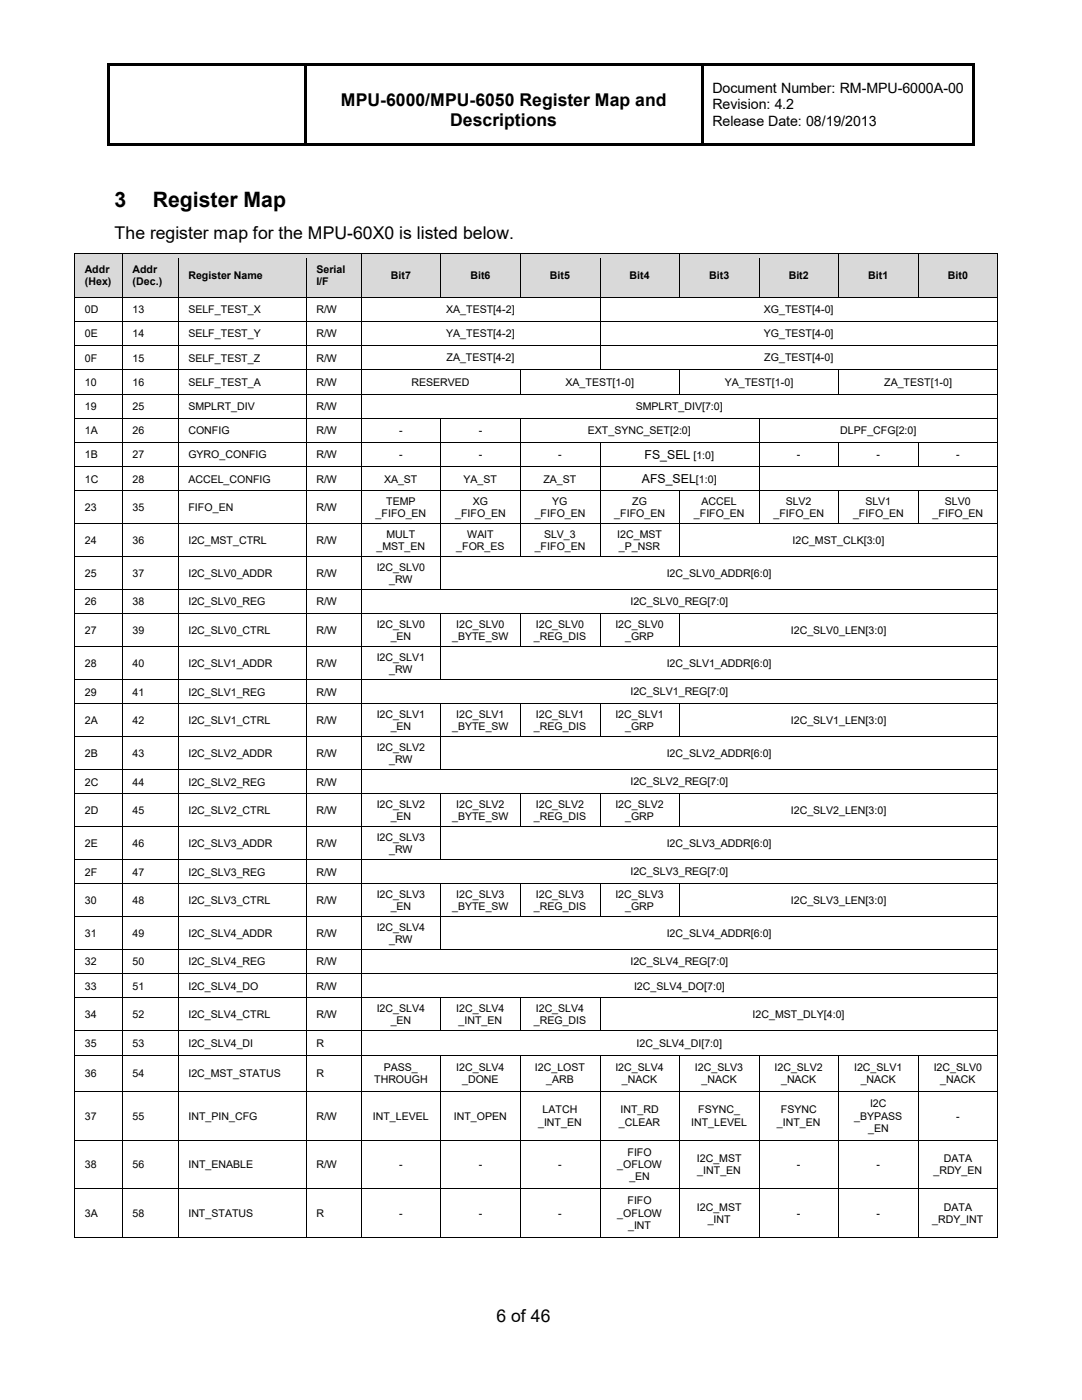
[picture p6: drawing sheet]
<svg xmlns="http://www.w3.org/2000/svg" width="216mm" height="279mm" viewBox="0 0 216 279" stroke-linecap="round" stroke-linejoin="round" font-family="sans-serif">
<defs><g id="words">
<g font-size="4.2">
<text x="22.9" y="41.3">3</text>
<text x="30.5" y="41.3">Register Map</text>
</g>
<g font-size="3.5">
<text x="68" y="21.1">MPU-6000/MPU-6050 Register Map and</text>
<text x="89.8" y="25.2">Descriptions</text>
<text x="22.9" y="47.6">The register map for the MPU-60X0 is listed below.</text>
<text x="99" y="263.8">6 of 46</text>
</g>
<g font-size="2.8">
<text x="142.1" y="18.6">Document Number: RM-MPU-6000A-00</text>
<text x="142.1" y="21.8">Revision: 4.2</text>
<text x="142.1" y="25.1">Release Date: 08/19/2013</text>
</g>
<g font-size="2.5">
<text x="128.6" y="91.6">FS_SEL</text>
<text x="128.1" y="96.5">AFS_SEL</text>
</g>
<g font-size="2.1">
<text x="16.9" y="54.4">Addr</text>
<text x="16.9" y="56.9">(Hex)</text>
<text x="26.5" y="54.4">Addr</text>
<text x="26.5" y="56.9">(Dec.)</text>
<text x="37.6" y="55.7">Register Name</text>
<text x="63.2" y="54.4">Serial</text>
<text x="63.2" y="56.9">I/F</text>
<text x="78" y="55.7">Bit7</text>
<text x="93.9" y="55.7">Bit6</text>
<text x="109.7" y="55.7">Bit5</text>
<text x="125.6" y="55.7">Bit4</text>
<text x="141.5" y="55.7">Bit3</text>
<text x="157.4" y="55.7">Bit2</text>
<text x="173.3" y="55.7">Bit1</text>
<text x="189.1" y="55.7">Bit0</text>
<text x="16.9" y="62.5">0D</text>
<text x="26.5" y="62.5">13</text>
<text x="37.6" y="62.5">SELF_TEST_X</text>
<text x="63.2" y="62.5">R/W</text>
<text x="89" y="62.5">XA_TEST[4-2]</text>
<text x="152.4" y="62.5">XG_TEST[4-0]</text>
<text x="16.9" y="67.3">0E</text>
<text x="26.5" y="67.3">14</text>
<text x="37.6" y="67.3">SELF_TEST_Y</text>
<text x="63.2" y="67.3">R/W</text>
<text x="89" y="67.3">YA_TEST[4-2]</text>
<text x="152.4" y="67.3">YG_TEST[4-0]</text>
<text x="16.9" y="72.2">0F</text>
<text x="16.9" y="77">10</text>
<text x="26.5" y="72.2">15</text>
<text x="26.5" y="77">16</text>
<text x="37.6" y="72.2">SELF_TEST_Z</text>
<text x="37.6" y="77">SELF_TEST_A</text>
<text x="63.2" y="72.2">R/W</text>
<text x="63.2" y="77">R/W</text>
<text x="82.1" y="77">RESERVED</text>
<text x="89.1" y="72.1">ZA_TEST[4-2]</text>
<text x="112.9" y="77">XA_TEST[1-0]</text>
<text x="144.6" y="77">YA_TEST[1-0]</text>
<text x="152.5" y="72.1">ZG_TEST[4-0]</text>
<text x="176.4" y="77">ZA_TEST[1-0]</text>
<text x="16.9" y="81.8">19</text>
<text x="26.5" y="81.8">25</text>
<text x="37.6" y="81.8">SMPLRT_DIV</text>
<text x="63.2" y="81.8">R/W</text>
<text x="126.9" y="81.8">SMPLRT_DIV[7:0]</text>
<text x="16.9" y="86.7">1A</text>
<text x="26.5" y="86.7">26</text>
<text x="37.6" y="86.7">CONFIG</text>
<text x="63.2" y="86.7">R/W</text>
<text x="79.6" y="86.6">-</text>
<text x="95.5" y="86.6">-</text>
<text x="117.3" y="86.6">EXT_SYNC_SET[2:0]</text>
<text x="167.7" y="86.6">DLPF_CFG[2:0]</text>
<text x="16.9" y="91.5">1B</text>
<text x="26.5" y="91.5">27</text>
<text x="37.6" y="91.5">GYRO_CONFIG</text>
<text x="63.2" y="91.5">R/W</text>
<text x="79.6" y="91.5">-</text>
<text x="95.5" y="91.5">-</text>
<text x="111.4" y="91.5">-</text>
<text x="138.4" y="91.6">[1:0]</text>
<text x="159" y="91.5">-</text>
<text x="174.9" y="91.5">-</text>
<text x="190.8" y="91.5">-</text>
<text x="16.9" y="96.3">1C</text>
<text x="26.5" y="96.3">28</text>
<text x="37.6" y="96.3">ACCEL_CONFIG</text>
<text x="63.2" y="96.3">R/W</text>
<text x="76.6" y="96.3">XA_ST</text>
<text x="77.1" y="100.8">TEMP</text>
<text x="92.5" y="96.3">YA_ST</text>
<text x="94.3" y="100.8">XG</text>
<text x="108.4" y="96.3">ZA_ST</text>
<text x="110.2" y="100.8">YG</text>
<text x="126.1" y="100.8">ZG</text>
<text x="138.9" y="96.5">[1:0]</text>
<text x="140" y="100.8">ACCEL</text>
<text x="156.8" y="100.8">SLV2</text>
<text x="172.7" y="100.8">SLV1</text>
<text x="188.5" y="100.8">SLV0</text>
<text x="16.9" y="102">23</text>
<text x="26.5" y="102">35</text>
<text x="37.6" y="102">FIFO_EN</text>
<text x="63.2" y="102">R/W</text>
<text x="74.9" y="103.2">_FIFO_EN</text>
<text x="77.1" y="107.3">MULT</text>
<text x="90.8" y="103.2">_FIFO_EN</text>
<text x="93.2" y="107.3">WAIT</text>
<text x="106.7" y="103.2">_FIFO_EN</text>
<text x="108.6" y="107.3">SLV_3</text>
<text x="122.6" y="103.2">_FIFO_EN</text>
<text x="123.2" y="107.3">I2C_MST</text>
<text x="138.5" y="103.2">_FIFO_EN</text>
<text x="154.3" y="103.2">_FIFO_EN</text>
<text x="170.2" y="103.2">_FIFO_EN</text>
<text x="186.1" y="103.2">_FIFO_EN</text>
<text x="16.9" y="108.6">24</text>
<text x="26.5" y="108.6">36</text>
<text x="37.6" y="108.6">I2C_MST_CTRL</text>
<text x="63.2" y="108.6">R/W</text>
<text x="75.1" y="109.8">_MST_EN</text>
<text x="75.2" y="113.9">I2C_SLV0</text>
<text x="91" y="109.8">_FOR_ES</text>
<text x="106.7" y="109.8">_FIFO_EN</text>
<text x="123.5" y="109.8">_P_NSR</text>
<text x="158.1" y="108.6">I2C_MST_CLK[3:0]</text>
<text x="16.9" y="115.2">25</text>
<text x="26.5" y="115.2">37</text>
<text x="37.6" y="115.2">I2C_SLV0_ADDR</text>
<text x="63.2" y="115.2">R/W</text>
<text x="77.7" y="116.3">_RW</text>
<text x="133" y="115.1">I2C_SLV0_ADDR[6:0]</text>
<text x="16.9" y="120.8">26</text>
<text x="26.5" y="120.8">38</text>
<text x="37.6" y="120.8">I2C_SLV0_REG</text>
<text x="63.2" y="120.8">R/W</text>
<text x="75.2" y="125.3">I2C_SLV0</text>
<text x="91" y="125.3">I2C_SLV0</text>
<text x="106.9" y="125.3">I2C_SLV0</text>
<text x="122.8" y="125.3">I2C_SLV0</text>
<text x="125.8" y="120.8">I2C_SLV0_REG[7:0]</text>
<text x="16.9" y="126.6">27</text>
<text x="26.5" y="126.6">39</text>
<text x="37.6" y="126.6">I2C_SLV0_CTRL</text>
<text x="63.2" y="126.6">R/W</text>
<text x="75.2" y="131.9">I2C_SLV1</text>
<text x="78" y="127.7">_EN</text>
<text x="90.2" y="127.7">_BYTE_SW</text>
<text x="106.5" y="127.7">_REG_DIS</text>
<text x="124.7" y="127.7">_GRP</text>
<text x="157.8" y="126.5">I2C_SLV0_LEN[3:0]</text>
<text x="16.9" y="133.1">28</text>
<text x="26.5" y="133.1">40</text>
<text x="37.6" y="133.1">I2C_SLV1_ADDR</text>
<text x="63.2" y="133.1">R/W</text>
<text x="77.7" y="134.3">_RW</text>
<text x="133" y="133.1">I2C_SLV1_ADDR[6:0]</text>
<text x="16.9" y="138.8">29</text>
<text x="26.5" y="138.8">41</text>
<text x="37.6" y="138.8">I2C_SLV1_REG</text>
<text x="63.2" y="138.8">R/W</text>
<text x="75.2" y="143.3">I2C_SLV1</text>
<text x="91" y="143.3">I2C_SLV1</text>
<text x="106.9" y="143.3">I2C_SLV1</text>
<text x="122.8" y="143.3">I2C_SLV1</text>
<text x="125.8" y="138.8">I2C_SLV1_REG[7:0]</text>
<text x="16.9" y="144.5">2A</text>
<text x="26.5" y="144.5">42</text>
<text x="37.6" y="144.5">I2C_SLV1_CTRL</text>
<text x="63.2" y="144.5">R/W</text>
<text x="75.2" y="149.8">I2C_SLV2</text>
<text x="78" y="145.7">_EN</text>
<text x="90.2" y="145.7">_BYTE_SW</text>
<text x="106.5" y="145.7">_REG_DIS</text>
<text x="124.7" y="145.7">_GRP</text>
<text x="157.8" y="144.5">I2C_SLV1_LEN[3:0]</text>
<text x="16.9" y="151.1">2B</text>
<text x="26.5" y="151.1">43</text>
<text x="37.6" y="151.1">I2C_SLV2_ADDR</text>
<text x="63.2" y="151.1">R/W</text>
<text x="77.7" y="152.3">_RW</text>
<text x="133" y="151">I2C_SLV2_ADDR[6:0]</text>
<text x="16.9" y="156.8">2C</text>
<text x="26.5" y="156.8">44</text>
<text x="37.6" y="156.8">I2C_SLV2_REG</text>
<text x="63.2" y="156.8">R/W</text>
<text x="75.2" y="161.2">I2C_SLV2</text>
<text x="91" y="161.2">I2C_SLV2</text>
<text x="106.9" y="161.2">I2C_SLV2</text>
<text x="122.8" y="161.2">I2C_SLV2</text>
<text x="125.8" y="156.7">I2C_SLV2_REG[7:0]</text>
<text x="16.9" y="162.5">2D</text>
<text x="26.5" y="162.5">45</text>
<text x="37.6" y="162.5">I2C_SLV2_CTRL</text>
<text x="63.2" y="162.5">R/W</text>
<text x="75.2" y="167.8">I2C_SLV3</text>
<text x="78" y="163.6">_EN</text>
<text x="90.2" y="163.6">_BYTE_SW</text>
<text x="106.5" y="163.6">_REG_DIS</text>
<text x="124.7" y="163.6">_GRP</text>
<text x="157.8" y="162.5">I2C_SLV2_LEN[3:0]</text>
<text x="16.9" y="169">2E</text>
<text x="26.5" y="169">46</text>
<text x="37.6" y="169">I2C_SLV3_ADDR</text>
<text x="63.2" y="169">R/W</text>
<text x="77.7" y="170.2">_RW</text>
<text x="133" y="169">I2C_SLV3_ADDR[6:0]</text>
<text x="16.9" y="174.7">2F</text>
<text x="26.5" y="174.7">47</text>
<text x="37.6" y="174.7">I2C_SLV3_REG</text>
<text x="63.2" y="174.7">R/W</text>
<text x="75.2" y="179.2">I2C_SLV3</text>
<text x="91" y="179.2">I2C_SLV3</text>
<text x="106.9" y="179.2">I2C_SLV3</text>
<text x="122.8" y="179.2">I2C_SLV3</text>
<text x="125.8" y="174.7">I2C_SLV3_REG[7:0]</text>
<text x="16.9" y="180.4">30</text>
<text x="26.5" y="180.4">48</text>
<text x="37.6" y="180.4">I2C_SLV3_CTRL</text>
<text x="63.2" y="180.4">R/W</text>
<text x="75.2" y="185.7">I2C_SLV4</text>
<text x="78" y="181.6">_EN</text>
<text x="90.2" y="181.6">_BYTE_SW</text>
<text x="106.5" y="181.6">_REG_DIS</text>
<text x="124.7" y="181.6">_GRP</text>
<text x="157.8" y="180.4">I2C_SLV3_LEN[3:0]</text>
<text x="16.9" y="187">31</text>
<text x="26.5" y="187">49</text>
<text x="37.6" y="187">I2C_SLV4_ADDR</text>
<text x="63.2" y="187">R/W</text>
<text x="77.7" y="188.2">_RW</text>
<text x="133" y="187">I2C_SLV4_ADDR[6:0]</text>
<text x="16.9" y="192.7">32</text>
<text x="16.9" y="197.5">33</text>
<text x="26.5" y="192.7">50</text>
<text x="26.5" y="197.5">51</text>
<text x="37.6" y="192.7">I2C_SLV4_REG</text>
<text x="37.6" y="197.5">I2C_SLV4_DO</text>
<text x="63.2" y="192.7">R/W</text>
<text x="63.2" y="197.5">R/W</text>
<text x="125.8" y="192.6">I2C_SLV4_REG[7:0]</text>
<text x="126.5" y="197.5">I2C_SLV4_DO[7:0]</text>
<text x="16.9" y="203.2">34</text>
<text x="26.5" y="203.2">52</text>
<text x="37.6" y="203.2">I2C_SLV4_CTRL</text>
<text x="63.2" y="203.2">R/W</text>
<text x="75.2" y="202">I2C_SLV4</text>
<text x="91" y="202">I2C_SLV4</text>
<text x="106.9" y="202">I2C_SLV4</text>
<text x="150.2" y="203.2">I2C_MST_DLY[4:0]</text>
<text x="16.9" y="208.9">35</text>
<text x="26.5" y="208.9">53</text>
<text x="37.6" y="208.9">I2C_SLV4_DI</text>
<text x="63.2" y="208.9">R</text>
<text x="78" y="204.4">_EN</text>
<text x="91.5" y="204.4">_INT_EN</text>
<text x="106.5" y="204.4">_REG_DIS</text>
<text x="127" y="208.9">I2C_SLV4_DI[7:0]</text>
<text x="16.9" y="215">36</text>
<text x="26.5" y="215">54</text>
<text x="37.6" y="215">I2C_MST_STATUS</text>
<text x="63.2" y="215">R</text>
<text x="76.6" y="213.7">PASS_</text>
<text x="91" y="213.7">I2C_SLV4</text>
<text x="106.7" y="213.7">I2C_LOST</text>
<text x="122.8" y="213.7">I2C_SLV4</text>
<text x="138.7" y="213.7">I2C_SLV3</text>
<text x="154.5" y="213.7">I2C_SLV2</text>
<text x="170.4" y="213.7">I2C_SLV1</text>
<text x="186.3" y="213.7">I2C_SLV0</text>
<text x="74.7" y="216.1">THROUGH</text>
<text x="92.2" y="216.1">_DONE</text>
<text x="109" y="216.1">_ARB</text>
<text x="124.1" y="216.1">_NACK</text>
<text x="140" y="216.1">_NACK</text>
<text x="155.9" y="216.1">_NACK</text>
<text x="171.7" y="216.1">_NACK</text>
<text x="173.6" y="221">I2C</text>
<text x="187.6" y="216.1">_NACK</text>
<text x="16.9" y="223.5">37</text>
<text x="26.5" y="223.5">55</text>
<text x="37.6" y="223.5">INT_PIN_CFG</text>
<text x="63.2" y="223.5">R/W</text>
<text x="74.4" y="223.5">INT_LEVEL</text>
<text x="90.5" y="223.5">INT_OPEN</text>
<text x="107.4" y="224.7">_INT_EN</text>
<text x="108.3" y="222.2">LATCH</text>
<text x="123.5" y="224.7">_CLEAR</text>
<text x="123.8" y="222.2">INT_RD</text>
<text x="137.9" y="224.7">INT_LEVEL</text>
<text x="139.3" y="222.2">FSYNC_</text>
<text x="155" y="224.7">_INT_EN</text>
<text x="155.8" y="222.2">FSYNC</text>
<text x="170.4" y="223.4">_BYPASS</text>
<text x="173.2" y="225.8">_EN</text>
<text x="190.8" y="223.5">-</text>
<text x="16.9" y="233.2">38</text>
<text x="26.5" y="233.2">56</text>
<text x="37.6" y="233.2">INT_ENABLE</text>
<text x="63.2" y="233.2">R/W</text>
<text x="79.6" y="233.2">-</text>
<text x="95.5" y="233.2">-</text>
<text x="111.4" y="233.2">-</text>
<text x="123.2" y="233.1">_OFLOW</text>
<text x="125.2" y="230.7">FIFO</text>
<text x="139" y="231.9">I2C_MST</text>
<text x="159" y="233.2">-</text>
<text x="174.9" y="233.2">-</text>
<text x="188.3" y="231.9">DATA</text>
<text x="125.6" y="235.6">_EN</text>
<text x="139.1" y="234.4">_INT_EN</text>
<text x="186.3" y="234.4">_RDY_EN</text>
<text x="16.9" y="242.9">3A</text>
<text x="26.5" y="242.9">58</text>
<text x="37.6" y="242.9">INT_STATUS</text>
<text x="63.2" y="242.9">R</text>
<text x="79.6" y="242.9">-</text>
<text x="95.5" y="242.9">-</text>
<text x="111.4" y="242.9">-</text>
<text x="123.2" y="242.8">_OFLOW</text>
<text x="125.2" y="240.4">FIFO</text>
<text x="125.3" y="245.3">_INT</text>
<text x="139" y="241.6">I2C_MST</text>
<text x="141.2" y="244">_INT</text>
<text x="159" y="242.9">-</text>
<text x="174.9" y="242.9">-</text>
<text x="186" y="244">_RDY_INT</text>
<text x="188.3" y="241.6">DATA</text>
</g>
</g></defs>
<g fill="#000">
<path d="M21.4 12.7h.5v.6h-.5z" fill-rule="evenodd"/>
<path d="M21.4 12.7h.5v.5h-.5z" fill-rule="evenodd"/>
<path d="M21.4 13.2h.5v15.4h-.5z" fill-rule="evenodd"/>
<path d="M21.9 12.7h38.7v.5h-38.7z" fill-rule="evenodd"/>
<path d="M60.6 13.2l.5 .1z" fill-rule="evenodd"/>
<path d="M60.6 12.7h.5v.5h-.5z" fill-rule="evenodd"/>
<path d="M60.6 13.2h.5v15.4h-.5z" fill-rule="evenodd"/>
<path d="M61.1 12.7h78.9v.5h-78.9z" fill-rule="evenodd"/>
<path d="M140 13.2l.5 .1z" fill-rule="evenodd"/>
<path d="M140 12.7h.5v.5h-.5z" fill-rule="evenodd"/>
<path d="M140 13.2h.5v15.4h-.5z" fill-rule="evenodd"/>
<path d="M140.5 12.7h53.5v.5h-53.5z" fill-rule="evenodd"/>
<path d="M194 12.7h.5v.6h-.5z" fill-rule="evenodd"/>
<path d="M194 12.7h.5v.5h-.5z" fill-rule="evenodd"/>
<path d="M194 13.2h.5v15.4h-.5z" fill-rule="evenodd"/>
<path d="M21.4 28.6h.5v.5h-.5z" fill-rule="evenodd"/>
<path d="M21.4 28.6h.5v.5h-.5z" fill-rule="evenodd"/>
<path d="M21.9 28.6h38.7v.5h-38.7z" fill-rule="evenodd"/>
<path d="M60.6 28.6h.5v.5h-.5z" fill-rule="evenodd"/>
<path d="M61.1 28.6h78.9v.5h-78.9z" fill-rule="evenodd"/>
<path d="M140 28.6h.5v.5h-.5z" fill-rule="evenodd"/>
<path d="M140.5 28.6h53.5v.5h-53.5z" fill-rule="evenodd"/>
<path d="M194 28.6h.5v.5h-.5z" fill-rule="evenodd"/>
<path d="M194 28.6h.5v.5h-.5z" fill-rule="evenodd"/>
</g>
<g fill="#d9d9d9">
<path d="M15 50.7h9.4v.8h-9.4z" fill-rule="evenodd"/>
<path d="M15 51.5h1.9v7h-1.9z" fill-rule="evenodd"/>
<path d="M22.4 51.5h2v7h-2z" fill-rule="evenodd"/>
<path d="M15 58.5h9.4v.7h-9.4z" fill-rule="evenodd"/>
<path d="M16.9 51.5h5.5v3.5h-5.5z" fill-rule="evenodd"/>
<path d="M16.9 55h5.5v3.5h-5.5z" fill-rule="evenodd"/>
<path d="M24.6 50.7h10.9v.8h-10.9z" fill-rule="evenodd"/>
<path d="M24.6 51.5h1.9v7h-1.9z" fill-rule="evenodd"/>
<path d="M33.5 51.5h2v7h-2z" fill-rule="evenodd"/>
<path d="M24.6 58.5h10.9v.7h-10.9z" fill-rule="evenodd"/>
<path d="M26.5 51.5h7v3.5h-7z" fill-rule="evenodd"/>
<path d="M26.5 55h7v3.5h-7z" fill-rule="evenodd"/>
<path d="M35.7 50.7h25.4v2h-25.4z" fill-rule="evenodd"/>
<path d="M35.7 52.7h1.9v4.5h-1.9z" fill-rule="evenodd"/>
<path d="M59.1 52.7h2v4.5h-2z" fill-rule="evenodd"/>
<path d="M35.7 57.2h25.4v2h-25.4z" fill-rule="evenodd"/>
<path d="M37.6 52.7h21.5v4.5h-21.5z" fill-rule="evenodd"/>
<path d="M61.2 50.7h10.8v.8h-10.8z" fill-rule="evenodd"/>
<path d="M61.2 51.5h2v7h-2z" fill-rule="evenodd"/>
<path d="M70.1 51.5h1.9v7h-1.9z" fill-rule="evenodd"/>
<path d="M61.2 58.5h10.8v.7h-10.8z" fill-rule="evenodd"/>
<path d="M63.2 51.5h6.9v3.5h-6.9z" fill-rule="evenodd"/>
<path d="M63.2 55h6.9v3.5h-6.9z" fill-rule="evenodd"/>
<path d="M72.2 50.7h15.7v2h-15.7z" fill-rule="evenodd"/>
<path d="M72.2 52.7h1.9v4.5h-1.9z" fill-rule="evenodd"/>
<path d="M86 52.7h1.9v4.5h-1.9z" fill-rule="evenodd"/>
<path d="M72.2 57.2h15.7v2h-15.7z" fill-rule="evenodd"/>
<path d="M74.1 52.7h11.9v4.5h-11.9z" fill-rule="evenodd"/>
<path d="M88.1 50.7h15.6v2h-15.6z" fill-rule="evenodd"/>
<path d="M88.1 52.7h1.9v4.5h-1.9z" fill-rule="evenodd"/>
<path d="M101.8 52.7h1.9v4.5h-1.9z" fill-rule="evenodd"/>
<path d="M88.1 57.2h15.6v2h-15.6z" fill-rule="evenodd"/>
<path d="M90 52.7h11.8v4.5h-11.8z" fill-rule="evenodd"/>
<path d="M103.9 50.7h15.7v2h-15.7z" fill-rule="evenodd"/>
<path d="M103.9 52.7h2v4.5h-2z" fill-rule="evenodd"/>
<path d="M117.7 52.7h1.9v4.5h-1.9z" fill-rule="evenodd"/>
<path d="M103.9 57.2h15.7v2h-15.7z" fill-rule="evenodd"/>
<path d="M105.9 52.7h11.8v4.5h-11.8z" fill-rule="evenodd"/>
<path d="M119.8 50.7h15.7v2h-15.7z" fill-rule="evenodd"/>
<path d="M119.8 52.7h1.9v4.5h-1.9z" fill-rule="evenodd"/>
<path d="M133.6 52.7h1.9v4.5h-1.9z" fill-rule="evenodd"/>
<path d="M119.8 57.2h15.7v2h-15.7z" fill-rule="evenodd"/>
<path d="M121.7 52.7h11.9v4.5h-11.9z" fill-rule="evenodd"/>
<path d="M135.7 50.7h15.7v2h-15.7z" fill-rule="evenodd"/>
<path d="M135.7 52.7h1.9v4.5h-1.9z" fill-rule="evenodd"/>
<path d="M149.5 52.7h1.9v4.5h-1.9z" fill-rule="evenodd"/>
<path d="M135.7 57.2h15.7v2h-15.7z" fill-rule="evenodd"/>
<path d="M137.6 52.7h11.9v4.5h-11.9z" fill-rule="evenodd"/>
<path d="M151.6 50.7h15.6v2h-15.6z" fill-rule="evenodd"/>
<path d="M151.6 52.7h1.9v4.5h-1.9z" fill-rule="evenodd"/>
<path d="M165.3 52.7h1.9v4.5h-1.9z" fill-rule="evenodd"/>
<path d="M151.6 57.2h15.6v2h-15.6z" fill-rule="evenodd"/>
<path d="M153.5 52.7h11.8v4.5h-11.8z" fill-rule="evenodd"/>
<path d="M167.5 50.7h15.6v2h-15.6z" fill-rule="evenodd"/>
<path d="M167.5 52.7h1.9v4.5h-1.9z" fill-rule="evenodd"/>
<path d="M181.2 52.7h1.9v4.5h-1.9z" fill-rule="evenodd"/>
<path d="M167.5 57.2h15.6v2h-15.6z" fill-rule="evenodd"/>
<path d="M169.4 52.7h11.8v4.5h-11.8z" fill-rule="evenodd"/>
<path d="M183.3 50.7h15.7v2h-15.7z" fill-rule="evenodd"/>
<path d="M183.3 52.7h1.9v4.5h-1.9z" fill-rule="evenodd"/>
<path d="M197.1 52.7h1.9v4.5h-1.9z" fill-rule="evenodd"/>
<path d="M183.3 57.2h15.7v2h-15.7z" fill-rule="evenodd"/>
<path d="M185.2 52.7h11.9v4.5h-11.9z" fill-rule="evenodd"/>
</g>
<g fill="#000">
<path d="M14.8 50.6h.2v.9h-.2z" fill-rule="evenodd"/>
<path d="M14.8 50.6h.2v.1h-.2z" fill-rule="evenodd"/>
</g>
<path d="M15 50.6h9.4" fill="none" stroke="#000" stroke-width=".2"/>
<path d="M15 50.7h9.4v.8h-9.4z" fill-rule="evenodd" fill="#d9d9d9"/>
<g fill="#000">
<path d="M24.4 50.7h.2v.8h-.2z" fill-rule="evenodd"/>
<path d="M24.4 50.6h.2v.1h-.2z" fill-rule="evenodd"/>
</g>
<path d="M24.6 50.6h10.9" fill="none" stroke="#000" stroke-width=".2"/>
<path d="M24.6 50.7h10.9v.8h-10.9z" fill-rule="evenodd" fill="#d9d9d9"/>
<g fill="#000">
<path d="M35.5 50.7h.2v.8h-.2z" fill-rule="evenodd"/>
<path d="M35.5 50.6h.2v.1h-.2z" fill-rule="evenodd"/>
</g>
<path d="M35.7 50.6h25.4" fill="none" stroke="#000" stroke-width=".2"/>
<path d="M35.7 50.7h25.4v.8h-25.4z" fill-rule="evenodd" fill="#d9d9d9"/>
<g fill="#000">
<path d="M61.1 50.7h.1v.8h-.1z" fill-rule="evenodd"/>
<path d="M61.1 50.6h.1v.1h-.1z" fill-rule="evenodd"/>
</g>
<path d="M61.2 50.6h10.8" fill="none" stroke="#000" stroke-width=".2"/>
<path d="M61.2 50.7h10.8v.8h-10.8z" fill-rule="evenodd" fill="#d9d9d9"/>
<g fill="#000">
<path d="M72 50.7h.2v.8h-.2z" fill-rule="evenodd"/>
<path d="M72 50.6h.2v.1h-.2z" fill-rule="evenodd"/>
</g>
<path d="M72.2 50.6h15.7" fill="none" stroke="#000" stroke-width=".2"/>
<path d="M72.2 50.7h15.7v.8h-15.7z" fill-rule="evenodd" fill="#d9d9d9"/>
<g fill="#000">
<path d="M87.9 50.7h.2v.8h-.2z" fill-rule="evenodd"/>
<path d="M87.9 50.6h.2v.1h-.2z" fill-rule="evenodd"/>
</g>
<path d="M88.1 50.6h15.7" fill="none" stroke="#000" stroke-width=".2"/>
<path d="M88.1 50.7h15.7v.8h-15.7z" fill-rule="evenodd" fill="#d9d9d9"/>
<g fill="#000">
<path d="M103.8 50.7h.1v.8h-.1z" fill-rule="evenodd"/>
<path d="M103.8 50.6h.1v.1h-.1z" fill-rule="evenodd"/>
</g>
<path d="M103.9 50.6h15.8" fill="none" stroke="#000" stroke-width=".2"/>
<path d="M103.9 50.7h15.8v.8h-15.8z" fill-rule="evenodd" fill="#d9d9d9"/>
<g fill="#000">
<path d="M119.7 50.7h.1v.8h-.1z" fill-rule="evenodd"/>
<path d="M119.7 50.6h.1v.1h-.1z" fill-rule="evenodd"/>
</g>
<path d="M119.8 50.6h15.7" fill="none" stroke="#000" stroke-width=".2"/>
<path d="M119.8 50.7h15.7v.8h-15.7z" fill-rule="evenodd" fill="#d9d9d9"/>
<g fill="#000">
<path d="M135.5 50.7h.2v.8h-.2z" fill-rule="evenodd"/>
<path d="M135.5 50.6h.2v.1h-.2z" fill-rule="evenodd"/>
</g>
<path d="M135.7 50.6h15.7" fill="none" stroke="#000" stroke-width=".2"/>
<path d="M135.7 50.7h15.7v.8h-15.7z" fill-rule="evenodd" fill="#d9d9d9"/>
<g fill="#000">
<path d="M151.4 50.7h.2v.8h-.2z" fill-rule="evenodd"/>
<path d="M151.4 50.6h.2v.1h-.2z" fill-rule="evenodd"/>
</g>
<path d="M151.6 50.6h15.7" fill="none" stroke="#000" stroke-width=".2"/>
<path d="M151.6 50.7h15.7v.8h-15.7z" fill-rule="evenodd" fill="#d9d9d9"/>
<g fill="#000">
<path d="M167.3 50.7h.2v.8h-.2z" fill-rule="evenodd"/>
<path d="M167.3 50.6h.2v.1h-.2z" fill-rule="evenodd"/>
</g>
<path d="M167.5 50.6h15.7" fill="none" stroke="#000" stroke-width=".2"/>
<path d="M167.5 50.7h15.7v.8h-15.7z" fill-rule="evenodd" fill="#d9d9d9"/>
<g fill="#000">
<path d="M183.2 50.7h.1v.8h-.1z" fill-rule="evenodd"/>
<path d="M183.2 50.6h.1v.1h-.1z" fill-rule="evenodd"/>
</g>
<path d="M183.3 50.6h15.7" fill="none" stroke="#000" stroke-width=".2"/>
<path d="M183.3 50.7h15.7v.8h-15.7z" fill-rule="evenodd" fill="#d9d9d9"/>
<g fill="#000">
<path d="M199 50.6h.2v.9h-.2z" fill-rule="evenodd"/>
<path d="M199 50.6h.2v.1h-.2z" fill-rule="evenodd"/>
</g>
<path d="M14.9 58.5h9.6v.7h-9.6z" fill-rule="evenodd" fill="#d9d9d9"/>
<path d="M14.9 51.5v7.7" fill="none" stroke="#000" stroke-width=".2"/>
<path d="M24.5 58.5h11.1v.7h-11.1z" fill-rule="evenodd" fill="#d9d9d9"/>
<path d="M24.5 51.5v7.7" fill="none" stroke="#000" stroke-width=".2"/>
<path d="M35.6 58.5h25.5v.7h-25.5z" fill-rule="evenodd" fill="#d9d9d9"/>
<path d="M35.6 51.5v7.7" fill="none" stroke="#000" stroke-width=".2"/>
<path d="M61.1 58.5h11v.7h-11z" fill-rule="evenodd" fill="#d9d9d9"/>
<path d="M61.1 51.5v7.7" fill="none" stroke="#000" stroke-width=".2"/>
<path d="M72.1 58.5h15.9v.7h-15.9z" fill-rule="evenodd" fill="#d9d9d9"/>
<path d="M72.1 51.5v7.7" fill="none" stroke="#000" stroke-width=".2"/>
<path d="M88 58.5h15.9v.7h-15.9z" fill-rule="evenodd" fill="#d9d9d9"/>
<path d="M88 51.5v7.7" fill="none" stroke="#000" stroke-width=".2"/>
<path d="M103.9 58.5h15.8v.7h-15.8z" fill-rule="evenodd" fill="#d9d9d9"/>
<path d="M103.9 51.5v7.7" fill="none" stroke="#000" stroke-width=".2"/>
<path d="M119.7 58.5h15.9v.7h-15.9z" fill-rule="evenodd" fill="#d9d9d9"/>
<path d="M119.7 51.5v7.7" fill="none" stroke="#000" stroke-width=".2"/>
<path d="M135.6 58.5h15.9v.7h-15.9z" fill-rule="evenodd" fill="#d9d9d9"/>
<path d="M135.6 51.5v7.7" fill="none" stroke="#000" stroke-width=".2"/>
<path d="M151.5 58.5h15.9v.7h-15.9z" fill-rule="evenodd" fill="#d9d9d9"/>
<path d="M151.5 51.5v7.7" fill="none" stroke="#000" stroke-width=".2"/>
<path d="M167.4 58.5h15.9v.7h-15.9z" fill-rule="evenodd" fill="#d9d9d9"/>
<path d="M167.4 51.5v7.7" fill="none" stroke="#000" stroke-width=".2"/>
<path d="M183.3 58.5h15.8v.7h-15.8z" fill-rule="evenodd" fill="#d9d9d9"/>
<g fill="none" stroke="#000" stroke-width=".2">
<path d="M15 59.3h9.4M24.6 59.3h10.9M35.7 59.3h25.4M61.2 59.3h10.8M72.2 59.3h15.7M88.1 59.3h15.7M103.9 59.3h15.8M119.8 59.3h15.7M135.7 59.3h15.7M151.6 59.3h15.7M167.5 59.3h15.7M183.3 51.5v7.7"/>
<path d="M183.3 59.3h15.7M199.1 51.5v7.7M14.9 60.2v3.9M14.9 65v3.9M14.9 69.8v4M14.9 74.7v3.9M14.9 79.5v3.9M15 64.1h9.4M15 69h9.4M15 73.8h9.4M15 78.7h9.4M24.5 60.2v3.9"/>
<path d="M24.5 65v3.9M24.5 69.8v4M24.5 74.7v3.9M24.5 79.5v3.9M24.6 64.1h10.9M24.6 69h10.9M24.6 73.8h10.9M24.6 78.7h10.9M35.6 60.2v3.9M35.6 65v3.9M35.6 69.8v4M35.6 74.7v3.9"/>
<path d="M35.6 79.5v3.9M35.7 64.1h25.4M35.7 69h25.4M35.7 73.8h25.4M35.7 78.7h25.4M61.1 60.2v3.9M61.1 65v3.9M61.1 69.8v4M61.1 74.7v3.9M61.1 79.5v3.9M61.2 64.1h10.8M61.2 69h10.8"/>
<path d="M61.2 73.8h10.8M61.2 78.7h10.8M72.1 60.2v3.9M72.1 65v3.9M72.1 69.8v4M72.1 74.7v3.9M72.1 79.5v3.9M72.2 64.1h47.5M72.2 69h47.5M72.2 73.8h31.6M72.2 78.7h31.6M103.9 74.7v3.9"/>
<path d="M103.9 73.8h15.8M103.9 78.7h31.6M119.7 60.2v3.9M119.7 65v3.9M119.7 69.8v4M119.8 64.1h79.2M119.8 69h79.2M119.8 73.8h15.7M135.6 74.7v3.9M135.7 73.8h31.6M135.7 78.7h31.6M167.4 74.7v3.9"/>
<path d="M167.5 73.8h31.5M167.5 78.7h31.5M199.1 60.2v3.9M199.1 65v3.9M199.1 69.8v4M199.1 74.7v3.9M199.1 79.5v3.9M14.9 84.3v3.9M14.9 89.2v3.9M14.9 94v3.9M14.9 98.8v5.7M15 83.5h9.4"/>
<path d="M15 88.3h9.4M15 93.2h9.4M15 98h9.4M24.5 84.3v3.9M24.5 89.2v3.9M24.5 94v3.9M24.5 98.8v5.7M24.6 83.5h10.9M24.6 88.3h10.9M24.6 93.2h10.9M24.6 98h10.9M35.6 84.3v3.9"/>
<path d="M35.6 89.2v3.9M35.6 94v3.9M35.6 98.8v5.7M35.7 83.5h25.4M35.7 88.3h25.4M35.7 93.2h25.4M35.7 98h25.4M61.1 84.3v3.9M61.1 89.2v3.9M61.1 94v3.9M61.1 98.8v5.7M61.2 83.5h10.8"/>
<path d="M61.2 88.3h10.8M61.2 93.2h10.8M61.2 98h10.8M72.1 84.3v3.9M72.1 89.2v3.9M72.1 94v3.9M72.1 98.8v5.7M72.2 83.5h15.7M72.2 88.3h15.7M72.2 93.2h15.7M72.2 98h15.7M88 84.3v3.9"/>
<path d="M88 89.2v3.9M88 94v3.9M88 98.8v5.7M88.1 83.5h15.7M88.1 88.3h15.7M88.1 93.2h15.7M88.1 98h15.7M103.9 84.3v3.9M103.9 89.2v3.9M103.9 94v3.9M103.9 98.8v5.7M103.9 83.5h47.5"/>
<path d="M103.9 88.3h15.8M103.9 93.2h15.8M103.9 98h15.8M119.7 89.2v3.9M119.7 94v3.9M119.7 98.8v5.7M119.8 88.3h31.6M119.8 93.2h31.6M119.8 98h15.7M135.6 98.8v5.7M135.7 98h15.7M151.5 84.3v3.9"/>
<path d="M151.5 89.2v3.9M151.5 94v3.9M151.5 98.8v5.7M151.6 83.5h47.4M151.6 88.3h15.7M151.6 93.2h15.7M151.6 98h15.7M167.4 89.2v3.9M167.4 98.8v5.7M167.5 88.3h15.7M167.5 93.2h15.7M167.5 98h15.7"/>
<path d="M183.3 89.2v3.9M183.3 98.8v5.7M183.3 88.3h15.7M183.3 93.2h15.7M183.3 98h15.7M199.1 84.3v3.9M199.1 89.2v3.9M199.1 94v3.9M199.1 98.8v5.7M14.9 105.4v5.6M14.9 111.9v5.7M14.9 118.5v3.9"/>
<path d="M15 104.5h9.4M15 111.1h9.4M15 117.7h9.4M24.5 105.4v5.6M24.5 111.9v5.7M24.5 118.5v3.9M24.6 104.5h10.9M24.6 111.1h10.9M24.6 117.7h10.9M35.6 105.4v5.6M35.6 111.9v5.7M35.6 118.5v3.9"/>
<path d="M35.7 104.5h25.4M35.7 111.1h25.4M35.7 117.7h25.4M61.1 105.4v5.6M61.1 111.9v5.7M61.1 118.5v3.9M61.2 104.5h10.8M61.2 111.1h10.8M61.2 117.7h10.8M72.1 105.4v5.6M72.1 111.9v5.7M72.1 118.5v3.9"/>
<path d="M72.2 104.5h15.7M72.2 111.1h15.7M72.2 117.7h15.7M88 105.4v5.6M88 111.9v5.7M88.1 104.5h15.7M88.1 111.1h15.7M88.1 117.7h110.9M103.9 105.4v5.6M103.9 104.5h15.8M103.9 111.1h15.8M119.7 105.4v5.6"/>
<path d="M119.8 104.5h15.7M119.8 111.1h15.7M135.6 105.4v5.6M135.7 104.5h15.7M135.7 111.1h63.3M151.6 104.5h15.7M167.5 104.5h15.7M183.3 104.5h15.7M199.1 105.4v5.6M199.1 111.9v5.7M199.1 118.5v3.9M14.9 123.4v5.6"/>
<path d="M14.9 129.9v5.7M14.9 136.5v3.9M15 122.5h9.4M15 129.1h9.4M15 135.7h9.4M24.5 123.4v5.6M24.5 129.9v5.7M24.5 136.5v3.9M24.6 122.5h10.9M24.6 129.1h10.9M24.6 135.7h10.9M35.6 123.4v5.6"/>
<path d="M35.6 129.9v5.7M35.6 136.5v3.9M35.7 122.5h25.4M35.7 129.1h25.4M35.7 135.7h25.4M61.1 123.4v5.6M61.1 129.9v5.7M61.1 136.5v3.9M61.2 122.5h10.8M61.2 129.1h10.8M61.2 135.7h10.8M72.1 123.4v5.6"/>
<path d="M72.1 129.9v5.7M72.1 136.5v3.9M72.2 122.5h15.7M72.2 129.1h15.7M72.2 135.7h15.7M88 123.4v5.6M88 129.9v5.7M88.1 122.5h15.7M88.1 129.1h15.7M88.1 135.7h110.9M103.9 123.4v5.6M103.9 122.5h15.8"/>
<path d="M103.9 129.1h15.8M119.7 123.4v5.6M119.8 122.5h15.7M119.8 129.1h15.7M135.6 123.4v5.6M135.7 122.5h63.3M135.7 129.1h63.3M199.1 123.4v5.6M199.1 129.9v5.7M199.1 136.5v3.9M14.9 141.3v5.7M14.9 147.9v5.6"/>
<path d="M14.9 154.5v3.9M14.9 159.3v5.6M15 140.5h9.4M15 147h9.4M15 153.6h9.4M15 158.4h9.4M24.5 141.3v5.7M24.5 147.9v5.6M24.5 154.5v3.9M24.5 159.3v5.6M24.6 140.5h10.9M24.6 147h10.9"/>
<path d="M24.6 153.6h10.9M24.6 158.4h10.9M35.6 141.3v5.7M35.6 147.9v5.6M35.6 154.5v3.9M35.6 159.3v5.6M35.7 140.5h25.4M35.7 147h25.4M35.7 153.6h25.4M35.7 158.4h25.4M61.1 141.3v5.7M61.1 147.9v5.6"/>
<path d="M61.1 154.5v3.9M61.1 159.3v5.6M61.2 140.5h10.8M61.2 147h10.8M61.2 153.6h10.8M61.2 158.4h10.8M72.1 141.3v5.7M72.1 147.9v5.6M72.1 154.5v3.9M72.1 159.3v5.6M72.2 140.5h15.7M72.2 147h15.7"/>
<path d="M72.2 153.6h15.7M72.2 158.4h15.7M88 141.3v5.7M88 147.9v5.6M88 159.3v5.6M88.1 140.5h15.7M88.1 147h15.7M88.1 153.6h110.9M88.1 158.4h15.7M103.9 141.3v5.7M103.9 159.3v5.6M103.9 140.5h15.8"/>
<path d="M103.9 147h15.8M103.9 158.4h15.8M119.7 141.3v5.7M119.7 159.3v5.6M119.8 140.5h15.7M119.8 147h15.7M119.8 158.4h15.7M135.6 141.3v5.7M135.6 159.3v5.6M135.7 140.5h63.3M135.7 147h63.3M135.7 158.4h63.3"/>
<path d="M199.1 141.3v5.7M199.1 147.9v5.6M199.1 154.5v3.9M199.1 159.3v5.6M14.9 165.8v5.7M14.9 172.4v3.9M14.9 177.2v5.7M15 165h9.4M15 171.6h9.4M15 176.4h9.4M24.5 165.8v5.7M24.5 172.4v3.9"/>
<path d="M24.5 177.2v5.7M24.6 165h10.9M24.6 171.6h10.9M24.6 176.4h10.9M35.6 165.8v5.7M35.6 172.4v3.9M35.6 177.2v5.7M35.7 165h25.4M35.7 171.6h25.4M35.7 176.4h25.4M61.1 165.8v5.7M61.1 172.4v3.9"/>
<path d="M61.1 177.2v5.7M61.2 165h10.8M61.2 171.6h10.8M61.2 176.4h10.8M72.1 165.8v5.7M72.1 172.4v3.9M72.1 177.2v5.7M72.2 165h15.7M72.2 171.6h15.7M72.2 176.4h15.7M88 165.8v5.7M88 177.2v5.7"/>
<path d="M88.1 165h15.7M88.1 171.6h110.9M88.1 176.4h15.7M103.9 177.2v5.7M103.9 165h15.8M103.9 176.4h15.8M119.7 177.2v5.7M119.8 165h15.7M119.8 176.4h15.7M135.6 177.2v5.7M135.7 165h63.3M135.7 176.4h63.3"/>
<path d="M199.1 165.8v5.7M199.1 172.4v3.9M199.1 177.2v5.7M14.9 183.8v5.6M14.9 190.4v3.8M14.9 195.2v3.9M15 182.9h9.4M15 189.5h9.4M15 194.3h9.4M15 199.2h9.4M24.5 183.8v5.6M24.5 190.4v3.8"/>
<path d="M24.5 195.2v3.9M24.6 182.9h10.9M24.6 189.5h10.9M24.6 194.3h10.9M24.6 199.2h10.9M35.6 183.8v5.6M35.6 190.4v3.8M35.6 195.2v3.9M35.7 182.9h25.4M35.7 189.5h25.4M35.7 194.3h25.4M35.7 199.2h25.4"/>
<path d="M61.1 183.8v5.6M61.1 190.4v3.8M61.1 195.2v3.9M61.2 182.9h10.8M61.2 189.5h10.8M61.2 194.3h10.8M61.2 199.2h10.8M72.1 183.8v5.6M72.1 190.4v3.8M72.1 195.2v3.9M72.2 182.9h15.7M72.2 189.5h15.7"/>
<path d="M72.2 194.3h126.8M72.2 199.2h15.7M88 183.8v5.6M88.1 182.9h15.7M88.1 189.5h110.9M88.1 199.2h15.7M103.9 182.9h15.8M103.9 199.2h15.8M119.8 182.9h15.7M119.8 199.2h79.2M135.7 182.9h63.3M199.1 183.8v5.6"/>
<path d="M199.1 190.4v3.8M199.1 195.2v3.9M14.9 200v5.6M14.9 206.6v3.9M14.9 211.4v6.4M14.9 218.7v8.7M15 205.7h9.4M15 210.6h9.4M15 217.8h9.4M24.5 200v5.6M24.5 206.6v3.9M24.5 211.4v6.4"/>
<path d="M24.5 218.7v8.7M24.6 205.7h10.9M24.6 210.6h10.9M24.6 217.8h10.9M35.6 200v5.6M35.6 206.6v3.9M35.6 211.4v6.4M35.6 218.7v8.7M35.7 205.7h25.4M35.7 210.6h25.4M35.7 217.8h25.4M61.1 200v5.6"/>
<path d="M61.1 206.6v3.9M61.1 211.4v6.4M61.1 218.7v8.7M61.2 205.7h10.8M61.2 210.6h10.8M61.2 217.8h10.8M72.1 200v5.6M72.1 206.6v3.9M72.1 211.4v6.4M72.1 218.7v8.7M72.2 205.7h15.7M72.2 210.6h15.7"/>
<path d="M72.2 217.8h15.7M88 200v5.6M88 211.4v6.4M88 218.7v8.7M88.1 205.7h15.7M88.1 210.6h15.7M88.1 217.8h15.7M103.9 200v5.6M103.9 211.4v6.4M103.9 218.7v8.7M103.9 205.7h15.8M103.9 210.6h15.8"/>
<path d="M103.9 217.8h15.8M119.7 200v5.6M119.7 211.4v6.4M119.7 218.7v8.7M119.8 205.7h79.2M119.8 210.6h15.7M119.8 217.8h15.7M135.6 211.4v6.4M135.6 218.7v8.7M135.7 210.6h15.7M135.7 217.8h15.7M151.5 211.4v6.4"/>
<path d="M151.5 218.7v8.7M151.6 210.6h15.7M151.6 217.8h15.7M167.4 211.4v6.4M167.4 218.7v8.7M167.5 210.6h15.7M167.5 217.8h15.7M183.3 211.4v6.4M183.3 218.7v8.7M183.3 210.6h15.7M183.3 217.8h15.7M199.1 200v5.6"/>
<path d="M199.1 206.6v3.9M199.1 211.4v6.4M199.1 218.7v8.7M14.9 228.4v8.7M14.9 238.1v8.8M15 227.5h9.4M15 237.2h9.4M24.5 228.4v8.7M24.5 238.1v8.8M24.6 227.5h10.9M24.6 237.2h10.9M35.6 228.4v8.7"/>
<path d="M35.6 238.1v8.8M35.7 227.5h25.4M35.7 237.2h25.4M61.1 228.4v8.7M61.1 238.1v8.8M61.2 227.5h10.8M61.2 237.2h10.8M72.1 228.4v8.7M72.1 238.1v8.8M72.2 227.5h15.7M72.2 237.2h15.7M88 228.4v8.7"/>
<path d="M88 238.1v8.8M88.1 227.5h15.7M88.1 237.2h15.7M103.9 228.4v8.7M103.9 238.1v8.8M103.9 227.5h15.8M103.9 237.2h15.8M119.7 228.4v8.7M119.7 238.1v8.8M119.8 227.5h15.7M119.8 237.2h15.7M135.6 228.4v8.7"/>
<path d="M135.6 238.1v8.8M135.7 227.5h15.7M135.7 237.2h15.7M151.5 228.4v8.7M151.5 238.1v8.8M151.6 227.5h15.7M151.6 237.2h15.7M167.4 228.4v8.7M167.4 238.1v8.8M167.5 227.5h15.7M167.5 237.2h15.7M183.3 228.4v8.7"/>
<path d="M183.3 238.1v8.8M183.3 227.5h15.7M183.3 237.2h15.7M199.1 228.4v8.7M199.1 238.1v8.8M15 247h9.4M24.6 247h10.9M35.7 247h25.4M61.2 247h10.8M72.2 247h15.7M88.1 247h15.7M103.9 247h15.8"/>
<path d="M119.8 247h15.7M135.7 247h15.7M151.6 247h15.7M167.5 247h15.7M183.3 247h15.7"/>
</g>
<g fill="#000">
<path d="M14.8 59.2h.2v1h-.2z" fill-rule="evenodd"/>
<path d="M24.4 59.2h.2v1h-.2z" fill-rule="evenodd"/>
<path d="M35.5 59.2h.2v1h-.2z" fill-rule="evenodd"/>
<path d="M61.1 59.2h.1v1h-.1z" fill-rule="evenodd"/>
<path d="M72 59.2h.2v1h-.2z" fill-rule="evenodd"/>
<path d="M87.9 59.2h.2v.2h-.2z" fill-rule="evenodd"/>
<path d="M103.8 59.2h.1v.2h-.1z" fill-rule="evenodd"/>
<path d="M119.7 59.2h.1v1h-.1z" fill-rule="evenodd"/>
<path d="M135.5 59.2h.2v.2h-.2z" fill-rule="evenodd"/>
<path d="M151.4 59.2h.2v.2h-.2z" fill-rule="evenodd"/>
<path d="M167.3 59.2h.2v.2h-.2z" fill-rule="evenodd"/>
<path d="M183.2 59.2h.1v.2h-.1z" fill-rule="evenodd"/>
<path d="M199 59.2h.2v1h-.2z" fill-rule="evenodd"/>
<path d="M14.8 64.1h.2v.9h-.2z" fill-rule="evenodd"/>
<path d="M14.8 68.9h.2v.9h-.2z" fill-rule="evenodd"/>
<path d="M14.8 73.8h.2v.9h-.2z" fill-rule="evenodd"/>
<path d="M14.8 78.6h.2v.9h-.2z" fill-rule="evenodd"/>
<path d="M24.4 64.1h.2v.9h-.2z" fill-rule="evenodd"/>
<path d="M24.4 68.9h.2v.9h-.2z" fill-rule="evenodd"/>
<path d="M24.4 73.8h.2v.9h-.2z" fill-rule="evenodd"/>
<path d="M24.4 78.6h.2v.9h-.2z" fill-rule="evenodd"/>
<path d="M35.5 64.1h.2v.9h-.2z" fill-rule="evenodd"/>
<path d="M35.5 68.9h.2v.9h-.2z" fill-rule="evenodd"/>
<path d="M35.5 73.8h.2v.9h-.2z" fill-rule="evenodd"/>
<path d="M35.5 78.6h.2v.9h-.2z" fill-rule="evenodd"/>
<path d="M61.1 64.1h.1v.9h-.1z" fill-rule="evenodd"/>
<path d="M61.1 68.9h.1v.9h-.1z" fill-rule="evenodd"/>
<path d="M61.1 73.8h.1v.9h-.1z" fill-rule="evenodd"/>
<path d="M61.1 78.6h.1v.9h-.1z" fill-rule="evenodd"/>
<path d="M72 64.1h.2v.9h-.2z" fill-rule="evenodd"/>
<path d="M72 68.9h.2v.9h-.2z" fill-rule="evenodd"/>
<path d="M72 73.8h.2v.9h-.2z" fill-rule="evenodd"/>
<path d="M72 78.6h.2v.9h-.2z" fill-rule="evenodd"/>
<path d="M103.8 73.9h.1v.8h-.1z" fill-rule="evenodd"/>
<path d="M103.8 73.8h.1v.1h-.1z" fill-rule="evenodd"/>
<path d="M103.8 78.6h.1v.1h-.1z" fill-rule="evenodd"/>
<path d="M119.7 64.1h.1v.9h-.1z" fill-rule="evenodd"/>
<path d="M119.7 68.9h.1v.9h-.1z" fill-rule="evenodd"/>
<path d="M119.7 73.8h.1v.1h-.1z" fill-rule="evenodd"/>
<path d="M135.5 73.9h.2v.8h-.2z" fill-rule="evenodd"/>
<path d="M135.5 73.8h.2v.1h-.2z" fill-rule="evenodd"/>
<path d="M135.5 78.6h.2v.1h-.2z" fill-rule="evenodd"/>
<path d="M167.3 73.9h.2v.8h-.2z" fill-rule="evenodd"/>
<path d="M167.3 73.8h.2v.1h-.2z" fill-rule="evenodd"/>
<path d="M167.3 78.6h.2v.1h-.2z" fill-rule="evenodd"/>
<path d="M199 64.1h.2v.9h-.2z" fill-rule="evenodd"/>
<path d="M199 68.9h.2v.9h-.2z" fill-rule="evenodd"/>
<path d="M199 73.8h.2v.9h-.2z" fill-rule="evenodd"/>
<path d="M199 78.6h.2v.9h-.2z" fill-rule="evenodd"/>
<path d="M14.8 83.4h.2v.9h-.2z" fill-rule="evenodd"/>
<path d="M14.8 88.2h.2v1h-.2z" fill-rule="evenodd"/>
<path d="M14.8 93.1h.2v.9h-.2z" fill-rule="evenodd"/>
<path d="M14.8 97.9h.2v.9h-.2z" fill-rule="evenodd"/>
<path d="M24.4 83.4h.2v.9h-.2z" fill-rule="evenodd"/>
<path d="M24.4 88.2h.2v1h-.2z" fill-rule="evenodd"/>
<path d="M24.4 93.1h.2v.9h-.2z" fill-rule="evenodd"/>
<path d="M24.4 97.9h.2v.9h-.2z" fill-rule="evenodd"/>
<path d="M35.5 83.4h.2v.9h-.2z" fill-rule="evenodd"/>
<path d="M35.5 88.2h.2v1h-.2z" fill-rule="evenodd"/>
<path d="M35.5 93.1h.2v.9h-.2z" fill-rule="evenodd"/>
<path d="M35.5 97.9h.2v.9h-.2z" fill-rule="evenodd"/>
<path d="M61.1 83.4h.1v.9h-.1z" fill-rule="evenodd"/>
<path d="M61.1 88.2h.1v1h-.1z" fill-rule="evenodd"/>
<path d="M61.1 93.1h.1v.9h-.1z" fill-rule="evenodd"/>
<path d="M61.1 97.9h.1v.9h-.1z" fill-rule="evenodd"/>
<path d="M72 83.4h.2v.9h-.2z" fill-rule="evenodd"/>
<path d="M72 88.2h.2v1h-.2z" fill-rule="evenodd"/>
<path d="M72 93.1h.2v.9h-.2z" fill-rule="evenodd"/>
<path d="M72 97.9h.2v.9h-.2z" fill-rule="evenodd"/>
<path d="M87.9 83.6h.2v.7h-.2z" fill-rule="evenodd"/>
<path d="M87.9 83.4h.2v.2h-.2z" fill-rule="evenodd"/>
<path d="M87.9 88.2h.2v1h-.2z" fill-rule="evenodd"/>
<path d="M87.9 93.1h.2v.9h-.2z" fill-rule="evenodd"/>
<path d="M87.9 97.9h.2v.9h-.2z" fill-rule="evenodd"/>
<path d="M103.8 83.6h.1v.7h-.1z" fill-rule="evenodd"/>
<path d="M103.8 83.4h.1v.2h-.1z" fill-rule="evenodd"/>
<path d="M103.8 88.2h.1v1h-.1z" fill-rule="evenodd"/>
<path d="M103.8 93.1h.1v.9h-.1z" fill-rule="evenodd"/>
<path d="M103.8 97.9h.1v.9h-.1z" fill-rule="evenodd"/>
<path d="M119.7 88.4h.1v.8h-.1z" fill-rule="evenodd"/>
<path d="M119.7 88.2h.1v.2h-.1z" fill-rule="evenodd"/>
<path d="M119.7 93.1h.1v.9h-.1z" fill-rule="evenodd"/>
<path d="M119.7 97.9h.1v.9h-.1z" fill-rule="evenodd"/>
<path d="M135.5 98.1h.2v.7h-.2z" fill-rule="evenodd"/>
<path d="M135.5 97.9h.2v.2h-.2z" fill-rule="evenodd"/>
<path d="M151.4 83.6h.2v.7h-.2z" fill-rule="evenodd"/>
<path d="M151.4 83.4h.2v.2h-.2z" fill-rule="evenodd"/>
<path d="M151.4 88.2h.2v1h-.2z" fill-rule="evenodd"/>
<path d="M151.4 93.1h.2v.9h-.2z" fill-rule="evenodd"/>
<path d="M151.4 97.9h.2v.9h-.2z" fill-rule="evenodd"/>
<path d="M167.3 88.4h.2v.8h-.2z" fill-rule="evenodd"/>
<path d="M167.3 88.2h.2v.2h-.2z" fill-rule="evenodd"/>
<path d="M167.3 93.1h.2v.1h-.2z" fill-rule="evenodd"/>
<path d="M167.3 98.1h.2v.7h-.2z" fill-rule="evenodd"/>
<path d="M167.3 97.9h.2v.2h-.2z" fill-rule="evenodd"/>
<path d="M183.2 88.4h.1v.8h-.1z" fill-rule="evenodd"/>
<path d="M183.2 88.2h.1v.2h-.1z" fill-rule="evenodd"/>
<path d="M183.2 93.1h.1v.1h-.1z" fill-rule="evenodd"/>
<path d="M183.2 98.1h.1v.7h-.1z" fill-rule="evenodd"/>
<path d="M183.2 97.9h.1v.2h-.1z" fill-rule="evenodd"/>
<path d="M199 83.4h.2v.9h-.2z" fill-rule="evenodd"/>
<path d="M199 88.2h.2v1h-.2z" fill-rule="evenodd"/>
<path d="M199 93.1h.2v.9h-.2z" fill-rule="evenodd"/>
<path d="M199 97.9h.2v.9h-.2z" fill-rule="evenodd"/>
<path d="M14.8 104.5h.2v.9h-.2z" fill-rule="evenodd"/>
<path d="M14.8 111h.2v.9h-.2z" fill-rule="evenodd"/>
<path d="M14.8 117.6h.2v.9h-.2z" fill-rule="evenodd"/>
<path d="M24.4 104.5h.2v.9h-.2z" fill-rule="evenodd"/>
<path d="M24.4 111h.2v.9h-.2z" fill-rule="evenodd"/>
<path d="M24.4 117.6h.2v.9h-.2z" fill-rule="evenodd"/>
<path d="M35.5 104.5h.2v.9h-.2z" fill-rule="evenodd"/>
<path d="M35.5 111h.2v.9h-.2z" fill-rule="evenodd"/>
<path d="M35.5 117.6h.2v.9h-.2z" fill-rule="evenodd"/>
<path d="M61.1 104.5h.1v.9h-.1z" fill-rule="evenodd"/>
<path d="M61.1 111h.1v.9h-.1z" fill-rule="evenodd"/>
<path d="M61.1 117.6h.1v.9h-.1z" fill-rule="evenodd"/>
<path d="M72 104.5h.2v.9h-.2z" fill-rule="evenodd"/>
<path d="M72 111h.2v.9h-.2z" fill-rule="evenodd"/>
<path d="M72 117.6h.2v.9h-.2z" fill-rule="evenodd"/>
<path d="M87.9 104.5h.2v.9h-.2z" fill-rule="evenodd"/>
<path d="M87.9 111h.2v.9h-.2z" fill-rule="evenodd"/>
<path d="M87.9 117.6h.2v.1h-.2z" fill-rule="evenodd"/>
<path d="M103.8 104.5h.1v.9h-.1z" fill-rule="evenodd"/>
<path d="M103.8 111h.1v.2h-.1z" fill-rule="evenodd"/>
<path d="M119.7 104.5h.1v.9h-.1z" fill-rule="evenodd"/>
<path d="M119.7 111h.1v.2h-.1z" fill-rule="evenodd"/>
<path d="M135.5 104.5h.2v.9h-.2z" fill-rule="evenodd"/>
<path d="M135.5 111h.2v.2h-.2z" fill-rule="evenodd"/>
<path d="M151.4 104.5h.2v.1h-.2z" fill-rule="evenodd"/>
<path d="M167.3 104.5h.2v.1h-.2z" fill-rule="evenodd"/>
<path d="M183.2 104.5h.1v.1h-.1z" fill-rule="evenodd"/>
<path d="M199 104.5h.2v.9h-.2z" fill-rule="evenodd"/>
<path d="M199 111h.2v.9h-.2z" fill-rule="evenodd"/>
<path d="M199 117.6h.2v.9h-.2z" fill-rule="evenodd"/>
<path d="M14.8 122.4h.2v1h-.2z" fill-rule="evenodd"/>
<path d="M14.8 129h.2v.9h-.2z" fill-rule="evenodd"/>
<path d="M14.8 135.6h.2v.9h-.2z" fill-rule="evenodd"/>
<path d="M24.4 122.4h.2v1h-.2z" fill-rule="evenodd"/>
<path d="M24.4 129h.2v.9h-.2z" fill-rule="evenodd"/>
<path d="M24.4 135.6h.2v.9h-.2z" fill-rule="evenodd"/>
<path d="M35.5 122.4h.2v1h-.2z" fill-rule="evenodd"/>
<path d="M35.5 129h.2v.9h-.2z" fill-rule="evenodd"/>
<path d="M35.5 135.6h.2v.9h-.2z" fill-rule="evenodd"/>
<path d="M61.1 122.4h.1v1h-.1z" fill-rule="evenodd"/>
<path d="M61.1 129h.1v.9h-.1z" fill-rule="evenodd"/>
<path d="M61.1 135.6h.1v.9h-.1z" fill-rule="evenodd"/>
<path d="M72 122.4h.2v1h-.2z" fill-rule="evenodd"/>
<path d="M72 129h.2v.9h-.2z" fill-rule="evenodd"/>
<path d="M72 135.6h.2v.9h-.2z" fill-rule="evenodd"/>
<path d="M87.9 122.6h.2v.8h-.2z" fill-rule="evenodd"/>
<path d="M87.9 122.4h.2v.2h-.2z" fill-rule="evenodd"/>
<path d="M87.9 129h.2v.9h-.2z" fill-rule="evenodd"/>
<path d="M87.9 135.6h.2v.1h-.2z" fill-rule="evenodd"/>
<path d="M103.8 122.6h.1v.8h-.1z" fill-rule="evenodd"/>
<path d="M103.8 122.4h.1v.2h-.1z" fill-rule="evenodd"/>
<path d="M103.8 129h.1v.2h-.1z" fill-rule="evenodd"/>
<path d="M119.7 122.6h.1v.8h-.1z" fill-rule="evenodd"/>
<path d="M119.7 122.4h.1v.2h-.1z" fill-rule="evenodd"/>
<path d="M119.7 129h.1v.2h-.1z" fill-rule="evenodd"/>
<path d="M135.5 122.6h.2v.8h-.2z" fill-rule="evenodd"/>
<path d="M135.5 122.4h.2v.2h-.2z" fill-rule="evenodd"/>
<path d="M135.5 129h.2v.2h-.2z" fill-rule="evenodd"/>
<path d="M199 122.4h.2v1h-.2z" fill-rule="evenodd"/>
<path d="M199 129h.2v.9h-.2z" fill-rule="evenodd"/>
<path d="M199 135.6h.2v.9h-.2z" fill-rule="evenodd"/>
<path d="M14.8 140.4h.2v.9h-.2z" fill-rule="evenodd"/>
<path d="M14.8 147h.2v.9h-.2z" fill-rule="evenodd"/>
<path d="M14.8 153.5h.2v1h-.2z" fill-rule="evenodd"/>
<path d="M14.8 158.4h.2v.9h-.2z" fill-rule="evenodd"/>
<path d="M24.4 140.4h.2v.9h-.2z" fill-rule="evenodd"/>
<path d="M24.4 147h.2v.9h-.2z" fill-rule="evenodd"/>
<path d="M24.4 153.5h.2v1h-.2z" fill-rule="evenodd"/>
<path d="M24.4 158.4h.2v.9h-.2z" fill-rule="evenodd"/>
<path d="M35.5 140.4h.2v.9h-.2z" fill-rule="evenodd"/>
<path d="M35.5 147h.2v.9h-.2z" fill-rule="evenodd"/>
<path d="M35.5 153.5h.2v1h-.2z" fill-rule="evenodd"/>
<path d="M35.5 158.4h.2v.9h-.2z" fill-rule="evenodd"/>
<path d="M61.1 140.4h.1v.9h-.1z" fill-rule="evenodd"/>
<path d="M61.1 147h.1v.9h-.1z" fill-rule="evenodd"/>
<path d="M61.1 153.5h.1v1h-.1z" fill-rule="evenodd"/>
<path d="M61.1 158.4h.1v.9h-.1z" fill-rule="evenodd"/>
<path d="M72 140.4h.2v.9h-.2z" fill-rule="evenodd"/>
<path d="M72 147h.2v.9h-.2z" fill-rule="evenodd"/>
<path d="M72 153.5h.2v1h-.2z" fill-rule="evenodd"/>
<path d="M72 158.4h.2v.9h-.2z" fill-rule="evenodd"/>
<path d="M87.9 140.6h.2v.7h-.2z" fill-rule="evenodd"/>
<path d="M87.9 140.4h.2v.2h-.2z" fill-rule="evenodd"/>
<path d="M87.9 147h.2v.9h-.2z" fill-rule="evenodd"/>
<path d="M87.9 153.5h.2v.2h-.2z" fill-rule="evenodd"/>
<path d="M87.9 158.5h.2v.8h-.2z" fill-rule="evenodd"/>
<path d="M87.9 158.4h.2v.1h-.2z" fill-rule="evenodd"/>
<path d="M103.8 140.6h.1v.7h-.1z" fill-rule="evenodd"/>
<path d="M103.8 140.4h.1v.2h-.1z" fill-rule="evenodd"/>
<path d="M103.8 147h.1v.1h-.1z" fill-rule="evenodd"/>
<path d="M103.8 158.5h.1v.8h-.1z" fill-rule="evenodd"/>
<path d="M103.8 158.4h.1v.1h-.1z" fill-rule="evenodd"/>
<path d="M119.7 140.6h.1v.7h-.1z" fill-rule="evenodd"/>
<path d="M119.7 140.4h.1v.2h-.1z" fill-rule="evenodd"/>
<path d="M119.7 147h.1v.1h-.1z" fill-rule="evenodd"/>
<path d="M119.7 158.5h.1v.8h-.1z" fill-rule="evenodd"/>
<path d="M119.7 158.4h.1v.1h-.1z" fill-rule="evenodd"/>
<path d="M135.5 140.6h.2v.7h-.2z" fill-rule="evenodd"/>
<path d="M135.5 140.4h.2v.2h-.2z" fill-rule="evenodd"/>
<path d="M135.5 147h.2v.1h-.2z" fill-rule="evenodd"/>
<path d="M135.5 158.5h.2v.8h-.2z" fill-rule="evenodd"/>
<path d="M135.5 158.4h.2v.1h-.2z" fill-rule="evenodd"/>
<path d="M199 140.4h.2v.9h-.2z" fill-rule="evenodd"/>
<path d="M199 147h.2v.9h-.2z" fill-rule="evenodd"/>
<path d="M199 153.5h.2v1h-.2z" fill-rule="evenodd"/>
<path d="M199 158.4h.2v.9h-.2z" fill-rule="evenodd"/>
<path d="M14.8 164.9h.2v.9h-.2z" fill-rule="evenodd"/>
<path d="M14.8 171.5h.2v.9h-.2z" fill-rule="evenodd"/>
<path d="M14.8 176.3h.2v.9h-.2z" fill-rule="evenodd"/>
<path d="M24.4 164.9h.2v.9h-.2z" fill-rule="evenodd"/>
<path d="M24.4 171.5h.2v.9h-.2z" fill-rule="evenodd"/>
<path d="M24.4 176.3h.2v.9h-.2z" fill-rule="evenodd"/>
<path d="M35.5 164.9h.2v.9h-.2z" fill-rule="evenodd"/>
<path d="M35.5 171.5h.2v.9h-.2z" fill-rule="evenodd"/>
<path d="M35.5 176.3h.2v.9h-.2z" fill-rule="evenodd"/>
<path d="M61.1 164.9h.1v.9h-.1z" fill-rule="evenodd"/>
<path d="M61.1 171.5h.1v.9h-.1z" fill-rule="evenodd"/>
<path d="M61.1 176.3h.1v.9h-.1z" fill-rule="evenodd"/>
<path d="M72 164.9h.2v.9h-.2z" fill-rule="evenodd"/>
<path d="M72 171.5h.2v.9h-.2z" fill-rule="evenodd"/>
<path d="M72 176.3h.2v.9h-.2z" fill-rule="evenodd"/>
<path d="M87.9 164.9h.2v.9h-.2z" fill-rule="evenodd"/>
<path d="M87.9 171.5h.2v.1h-.2z" fill-rule="evenodd"/>
<path d="M87.9 176.5h.2v.7h-.2z" fill-rule="evenodd"/>
<path d="M87.9 176.3h.2v.2h-.2z" fill-rule="evenodd"/>
<path d="M103.8 164.9h.1v.2h-.1z" fill-rule="evenodd"/>
<path d="M103.8 176.5h.1v.7h-.1z" fill-rule="evenodd"/>
<path d="M103.8 176.3h.1v.2h-.1z" fill-rule="evenodd"/>
<path d="M119.7 164.9h.1v.2h-.1z" fill-rule="evenodd"/>
<path d="M119.7 176.5h.1v.7h-.1z" fill-rule="evenodd"/>
<path d="M119.7 176.3h.1v.2h-.1z" fill-rule="evenodd"/>
<path d="M135.5 164.9h.2v.2h-.2z" fill-rule="evenodd"/>
<path d="M135.5 176.5h.2v.7h-.2z" fill-rule="evenodd"/>
<path d="M135.5 176.3h.2v.2h-.2z" fill-rule="evenodd"/>
<path d="M199 164.9h.2v.9h-.2z" fill-rule="evenodd"/>
<path d="M199 171.5h.2v.9h-.2z" fill-rule="evenodd"/>
<path d="M199 176.3h.2v.9h-.2z" fill-rule="evenodd"/>
<path d="M14.8 182.9h.2v.9h-.2z" fill-rule="evenodd"/>
<path d="M14.8 189.4h.2v1h-.2z" fill-rule="evenodd"/>
<path d="M14.8 194.2h.2v1h-.2z" fill-rule="evenodd"/>
<path d="M14.8 199.1h.2v.9h-.2z" fill-rule="evenodd"/>
<path d="M24.4 182.9h.2v.9h-.2z" fill-rule="evenodd"/>
<path d="M24.4 189.4h.2v1h-.2z" fill-rule="evenodd"/>
<path d="M24.4 194.2h.2v1h-.2z" fill-rule="evenodd"/>
<path d="M24.4 199.1h.2v.9h-.2z" fill-rule="evenodd"/>
<path d="M35.5 182.9h.2v.9h-.2z" fill-rule="evenodd"/>
<path d="M35.5 189.4h.2v1h-.2z" fill-rule="evenodd"/>
<path d="M35.5 194.2h.2v1h-.2z" fill-rule="evenodd"/>
<path d="M35.5 199.1h.2v.9h-.2z" fill-rule="evenodd"/>
<path d="M61.1 182.9h.1v.9h-.1z" fill-rule="evenodd"/>
<path d="M61.1 189.4h.1v1h-.1z" fill-rule="evenodd"/>
<path d="M61.1 194.2h.1v1h-.1z" fill-rule="evenodd"/>
<path d="M61.1 199.1h.1v.9h-.1z" fill-rule="evenodd"/>
<path d="M72 182.9h.2v.9h-.2z" fill-rule="evenodd"/>
<path d="M72 189.4h.2v1h-.2z" fill-rule="evenodd"/>
<path d="M72 194.2h.2v1h-.2z" fill-rule="evenodd"/>
<path d="M72 199.1h.2v.9h-.2z" fill-rule="evenodd"/>
<path d="M87.9 182.9h.2v.9h-.2z" fill-rule="evenodd"/>
<path d="M87.9 189.4h.2v.2h-.2z" fill-rule="evenodd"/>
<path d="M87.9 199.2h.2v.8h-.2z" fill-rule="evenodd"/>
<path d="M87.9 199.1h.2v.1h-.2z" fill-rule="evenodd"/>
<path d="M103.8 182.9h.1v.1h-.1z" fill-rule="evenodd"/>
<path d="M103.8 199.2h.1v.8h-.1z" fill-rule="evenodd"/>
<path d="M103.8 199.1h.1v.1h-.1z" fill-rule="evenodd"/>
<path d="M119.7 182.9h.1v.1h-.1z" fill-rule="evenodd"/>
<path d="M119.7 199.2h.1v.8h-.1z" fill-rule="evenodd"/>
<path d="M119.7 199.1h.1v.1h-.1z" fill-rule="evenodd"/>
<path d="M135.5 182.9h.2v.1h-.2z" fill-rule="evenodd"/>
<path d="M199 182.9h.2v.9h-.2z" fill-rule="evenodd"/>
<path d="M199 189.4h.2v1h-.2z" fill-rule="evenodd"/>
<path d="M199 194.2h.2v1h-.2z" fill-rule="evenodd"/>
<path d="M199 199.1h.2v.9h-.2z" fill-rule="evenodd"/>
<path d="M14.8 205.6h.2v1h-.2z" fill-rule="evenodd"/>
<path d="M14.8 210.5h.2v.9h-.2z" fill-rule="evenodd"/>
<path d="M14.8 217.8h.2v.9h-.2z" fill-rule="evenodd"/>
<path d="M24.4 205.6h.2v1h-.2z" fill-rule="evenodd"/>
<path d="M24.4 210.5h.2v.9h-.2z" fill-rule="evenodd"/>
<path d="M24.4 217.8h.2v.9h-.2z" fill-rule="evenodd"/>
<path d="M35.5 205.6h.2v1h-.2z" fill-rule="evenodd"/>
<path d="M35.5 210.5h.2v.9h-.2z" fill-rule="evenodd"/>
<path d="M35.5 217.8h.2v.9h-.2z" fill-rule="evenodd"/>
<path d="M61.1 205.6h.1v1h-.1z" fill-rule="evenodd"/>
<path d="M61.1 210.5h.1v.9h-.1z" fill-rule="evenodd"/>
<path d="M61.1 217.8h.1v.9h-.1z" fill-rule="evenodd"/>
<path d="M72 205.6h.2v1h-.2z" fill-rule="evenodd"/>
<path d="M72 210.5h.2v.9h-.2z" fill-rule="evenodd"/>
<path d="M72 217.8h.2v.9h-.2z" fill-rule="evenodd"/>
<path d="M87.9 205.6h.2v.2h-.2z" fill-rule="evenodd"/>
<path d="M87.9 210.6h.2v.8h-.2z" fill-rule="evenodd"/>
<path d="M87.9 210.5h.2v.1h-.2z" fill-rule="evenodd"/>
<path d="M87.9 217.8h.2v.9h-.2z" fill-rule="evenodd"/>
<path d="M103.8 205.6h.1v.2h-.1z" fill-rule="evenodd"/>
<path d="M103.8 210.6h.1v.8h-.1z" fill-rule="evenodd"/>
<path d="M103.8 210.5h.1v.1h-.1z" fill-rule="evenodd"/>
<path d="M103.8 217.8h.1v.9h-.1z" fill-rule="evenodd"/>
<path d="M119.7 205.6h.1v.2h-.1z" fill-rule="evenodd"/>
<path d="M119.7 210.6h.1v.8h-.1z" fill-rule="evenodd"/>
<path d="M119.7 210.5h.1v.1h-.1z" fill-rule="evenodd"/>
<path d="M119.7 217.8h.1v.9h-.1z" fill-rule="evenodd"/>
<path d="M135.5 210.6h.2v.8h-.2z" fill-rule="evenodd"/>
<path d="M135.5 210.5h.2v.1h-.2z" fill-rule="evenodd"/>
<path d="M135.5 217.8h.2v.9h-.2z" fill-rule="evenodd"/>
<path d="M151.4 210.6h.2v.8h-.2z" fill-rule="evenodd"/>
<path d="M151.4 210.5h.2v.1h-.2z" fill-rule="evenodd"/>
<path d="M151.4 217.8h.2v.9h-.2z" fill-rule="evenodd"/>
<path d="M167.3 210.6h.2v.8h-.2z" fill-rule="evenodd"/>
<path d="M167.3 210.5h.2v.1h-.2z" fill-rule="evenodd"/>
<path d="M167.3 217.8h.2v.9h-.2z" fill-rule="evenodd"/>
<path d="M183.2 210.6h.1v.8h-.1z" fill-rule="evenodd"/>
<path d="M183.2 210.5h.1v.1h-.1z" fill-rule="evenodd"/>
<path d="M183.2 217.8h.1v.9h-.1z" fill-rule="evenodd"/>
<path d="M199 205.6h.2v1h-.2z" fill-rule="evenodd"/>
<path d="M199 210.5h.2v.9h-.2z" fill-rule="evenodd"/>
<path d="M199 217.8h.2v.9h-.2z" fill-rule="evenodd"/>
<path d="M14.8 227.4h.2v1h-.2z" fill-rule="evenodd"/>
<path d="M14.8 237.1h.2v1h-.2z" fill-rule="evenodd"/>
<path d="M24.4 227.4h.2v1h-.2z" fill-rule="evenodd"/>
<path d="M24.4 237.1h.2v1h-.2z" fill-rule="evenodd"/>
<path d="M35.5 227.4h.2v1h-.2z" fill-rule="evenodd"/>
<path d="M35.5 237.1h.2v1h-.2z" fill-rule="evenodd"/>
<path d="M61.1 227.4h.1v1h-.1z" fill-rule="evenodd"/>
<path d="M61.1 237.1h.1v1h-.1z" fill-rule="evenodd"/>
<path d="M72 227.4h.2v1h-.2z" fill-rule="evenodd"/>
<path d="M72 237.1h.2v1h-.2z" fill-rule="evenodd"/>
<path d="M87.9 227.4h.2v1h-.2z" fill-rule="evenodd"/>
<path d="M87.9 237.1h.2v1h-.2z" fill-rule="evenodd"/>
<path d="M103.8 227.4h.1v1h-.1z" fill-rule="evenodd"/>
<path d="M103.8 237.1h.1v1h-.1z" fill-rule="evenodd"/>
<path d="M119.7 227.4h.1v1h-.1z" fill-rule="evenodd"/>
<path d="M119.7 237.1h.1v1h-.1z" fill-rule="evenodd"/>
<path d="M135.5 227.4h.2v1h-.2z" fill-rule="evenodd"/>
<path d="M135.5 237.1h.2v1h-.2z" fill-rule="evenodd"/>
<path d="M151.4 227.4h.2v1h-.2z" fill-rule="evenodd"/>
<path d="M151.4 237.1h.2v1h-.2z" fill-rule="evenodd"/>
<path d="M167.3 227.4h.2v1h-.2z" fill-rule="evenodd"/>
<path d="M167.3 237.1h.2v1h-.2z" fill-rule="evenodd"/>
<path d="M183.2 227.4h.1v1h-.1z" fill-rule="evenodd"/>
<path d="M183.2 237.1h.1v1h-.1z" fill-rule="evenodd"/>
<path d="M199 227.4h.2v1h-.2z" fill-rule="evenodd"/>
<path d="M199 237.1h.2v1h-.2z" fill-rule="evenodd"/>
<path d="M14.8 246.9h.2v.1h-.2z" fill-rule="evenodd"/>
<path d="M14.8 246.9h.2v.1h-.2z" fill-rule="evenodd"/>
<path d="M24.4 246.9h.2v.1h-.2z" fill-rule="evenodd"/>
<path d="M35.5 246.9h.2v.1h-.2z" fill-rule="evenodd"/>
<path d="M61.1 246.9h.1v.1h-.1z" fill-rule="evenodd"/>
<path d="M72 246.9h.2v.1h-.2z" fill-rule="evenodd"/>
<path d="M87.9 246.9h.2v.1h-.2z" fill-rule="evenodd"/>
<path d="M103.8 246.9h.1v.1h-.1z" fill-rule="evenodd"/>
<path d="M119.7 246.9h.1v.1h-.1z" fill-rule="evenodd"/>
<path d="M135.5 246.9h.2v.1h-.2z" fill-rule="evenodd"/>
<path d="M151.4 246.9h.2v.1h-.2z" fill-rule="evenodd"/>
<path d="M167.3 246.9h.2v.1h-.2z" fill-rule="evenodd"/>
<path d="M183.2 246.9h.1v.1h-.1z" fill-rule="evenodd"/>
<path d="M199 246.9h.2v.1h-.2z" fill-rule="evenodd"/>
<path d="M199 246.9h.2v.1h-.2z" fill-rule="evenodd"/>
</g>
<use href="#words"/>
</svg>
